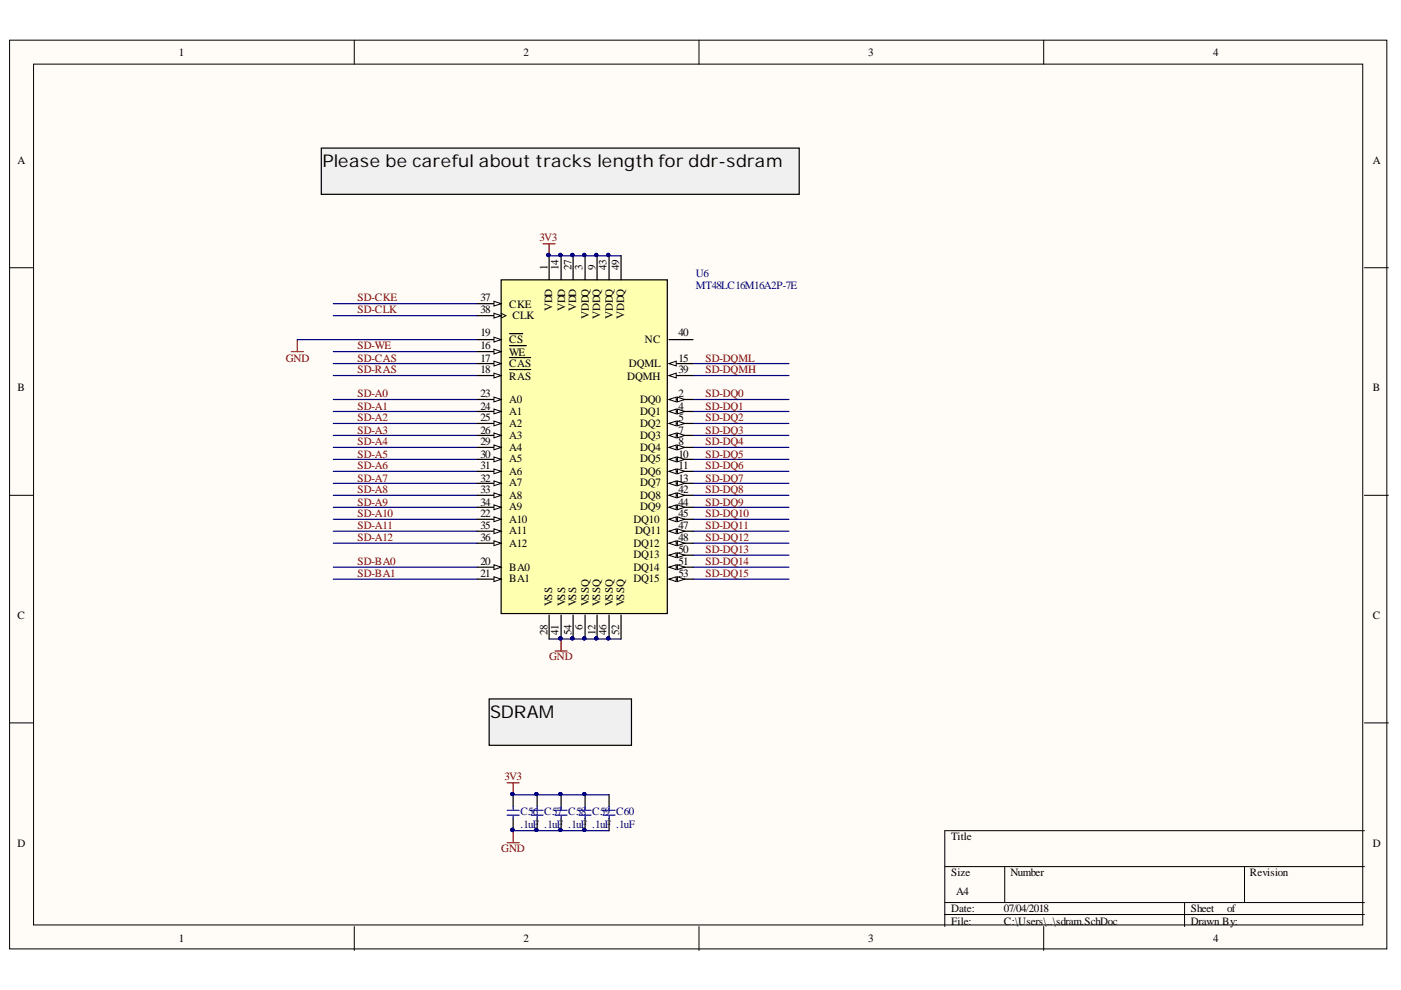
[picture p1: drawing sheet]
<svg xmlns="http://www.w3.org/2000/svg" width="297mm" height="210mm" viewBox="0 0 297 210" stroke-linecap="round" stroke-linejoin="round" font-family="sans-serif">
<defs><g id="words">
<g font-size="3.7">
<text x="68.4" y="35.5">Please be careful about tracks length for ddr-sdram</text>
<text x="103.9" y="152.2">SDRAM</text>
</g>
<g font-size="2.4">
<text x="37.9" y="11.8">1</text>
<text x="111" y="11.8">2</text>
<text x="184.1" y="11.8">3</text>
<text x="257.2" y="11.8">4</text>
<text x="3.7" y="34.8">A</text>
<text x="291" y="34.8">A</text>
<text x="101.9" y="63.9">37</text>
<text x="108" y="65.3">CKE</text>
<text x="101.9" y="71.3">19</text>
<text x="101.9" y="66.3">38</text>
<text x="108.6" y="67.6">CLK</text>
<text x="143.8" y="71.3">40</text>
<text x="101.9" y="74">16</text>
<text x="101.9" y="76.8">17</text>
<text x="108" y="75.4">WE</text>
<text x="108" y="77.8">CAS</text>
<text x="108" y="72.7">CS</text>
<text x="133.3" y="77.8">DQML</text>
<text x="136.7" y="72.7">NC</text>
<text x="143.8" y="76.8">15</text>
<text x="3.7" y="82.8">B</text>
<text x="101.9" y="79.1">18</text>
<text x="108" y="80.5">RAS</text>
<text x="133" y="80.5">DQMH</text>
<text x="143.8" y="79.1">39</text>
<text x="291" y="82.8">B</text>
<text x="101.9" y="84.2">23</text>
<text x="101.9" y="86.9">24</text>
<text x="101.9" y="89.3">25</text>
<text x="108" y="85.5">A0</text>
<text x="108" y="87.9">A1</text>
<text x="135.7" y="85.5">DQ0</text>
<text x="135.7" y="87.9">DQ1</text>
<text x="143.8" y="84.2">2</text>
<text x="143.8" y="86.9">4</text>
<text x="143.8" y="89.3">5</text>
<text x="101.9" y="92">26</text>
<text x="101.9" y="94.3">29</text>
<text x="108" y="90.6">A2</text>
<text x="108" y="93">A3</text>
<text x="108" y="95.7">A4</text>
<text x="135.7" y="90.6">DQ2</text>
<text x="135.7" y="93">DQ3</text>
<text x="135.7" y="95.7">DQ4</text>
<text x="143.8" y="92">7</text>
<text x="143.8" y="94.3">8</text>
<text x="101.9" y="97">30</text>
<text x="101.9" y="99.4">31</text>
<text x="108" y="98.1">A5</text>
<text x="108" y="100.8">A6</text>
<text x="135.7" y="98.1">DQ5</text>
<text x="135.7" y="100.8">DQ6</text>
<text x="143.8" y="97">10</text>
<text x="143.8" y="99.4">11</text>
<text x="101.9" y="102.1">32</text>
<text x="101.9" y="104.5">33</text>
<text x="101.9" y="107.2">34</text>
<text x="108" y="103.1">A7</text>
<text x="108" y="105.8">A8</text>
<text x="135.7" y="103.1">DQ7</text>
<text x="135.7" y="105.8">DQ8</text>
<text x="143.8" y="102.1">13</text>
<text x="143.8" y="104.5">42</text>
<text x="143.8" y="107.2">44</text>
<text x="101.9" y="109.6">22</text>
<text x="101.9" y="112.3">35</text>
<text x="108" y="110.9">A10</text>
<text x="108" y="108.2">A9</text>
<text x="108" y="113.3">A11</text>
<text x="134.3" y="110.9">DQ10</text>
<text x="134.7" y="113.3">DQ11</text>
<text x="135.7" y="108.2">DQ9</text>
<text x="143.8" y="109.6">45</text>
<text x="143.8" y="112.3">47</text>
<text x="101.9" y="119.7">20</text>
<text x="101.9" y="114.6">36</text>
<text x="108" y="116">A12</text>
<text x="134.3" y="116">DQ12</text>
<text x="134.3" y="118.3">DQ13</text>
<text x="143.8" y="114.6">48</text>
<text x="143.8" y="117.3">50</text>
<text x="143.8" y="119.7">51</text>
<text x="101.9" y="122.4">21</text>
<text x="108" y="121">BA0</text>
<text x="108" y="123.4">BA1</text>
<text x="134.3" y="121">DQ14</text>
<text x="134.3" y="123.4">DQ15</text>
<text x="143.8" y="122.4">53</text>
<text x="3.7" y="131.2">C</text>
<text x="291" y="131.2">C</text>
<text x="3.7" y="179.5">D</text>
<text x="201.7" y="178.2">Title</text>
<text x="291" y="179.5">D</text>
<text x="201.7" y="185.6">Size</text>
<text x="214.2" y="185.6">Number</text>
<text x="265" y="185.6">Revision</text>
<text x="202.7" y="189.7">A4</text>
<text x="201.7" y="193.4">Date:</text>
<text x="201.7" y="196.1">File:</text>
<text x="212.9" y="193.4">07/04/2018</text>
<text x="212.9" y="196.1">C:\Users\..\sdram.SchDoc</text>
<text x="252.5" y="193.4">Sheet</text>
<text x="252.5" y="196.1">Drawn By:</text>
<text x="260.2" y="193.4">of</text>
<text x="37.9" y="199.8">1</text>
<text x="111" y="199.8">2</text>
<text x="184.1" y="199.8">3</text>
<text x="257.2" y="199.8">4</text>
</g>
<g font-size="2.4" fill="#800000">
<text x="114.4" y="51.1">3V3</text>
<text x="75.8" y="63.9">SD-CKE</text>
<text x="75.8" y="66.3">SD-CLK</text>
<text x="60.6" y="76.8">GND</text>
<text x="75.8" y="74">SD-WE</text>
<text x="75.8" y="76.8">SD-CAS</text>
<text x="149.6" y="76.8">SD-DQML</text>
<text x="75.8" y="79.1">SD-RAS</text>
<text x="149.6" y="79.1">SD-DQMH</text>
<text x="75.8" y="84.2">SD-A0</text>
<text x="75.8" y="86.9">SD-A1</text>
<text x="75.8" y="89.3">SD-A2</text>
<text x="149.6" y="84.2">SD-DQ0</text>
<text x="149.6" y="86.9">SD-DQ1</text>
<text x="149.6" y="89.3">SD-DQ2</text>
<text x="75.8" y="94.3">SD-A4</text>
<text x="75.8" y="92">SD-A3</text>
<text x="149.6" y="92">SD-DQ3</text>
<text x="149.6" y="94.3">SD-DQ4</text>
<text x="75.8" y="97">SD-A5</text>
<text x="75.8" y="99.4">SD-A6</text>
<text x="149.6" y="97">SD-DQ5</text>
<text x="149.6" y="99.4">SD-DQ6</text>
<text x="75.8" y="102.1">SD-A7</text>
<text x="75.8" y="104.5">SD-A8</text>
<text x="75.8" y="107.2">SD-A9</text>
<text x="149.6" y="104.5">SD-DQ8</text>
<text x="149.6" y="107.2">SD-DQ9</text>
<text x="149.6" y="102.1">SD-DQ7</text>
<text x="75.8" y="112.3">SD-A11</text>
<text x="75.8" y="109.6">SD-A10</text>
<text x="149.6" y="109.6">SD-DQ10</text>
<text x="149.6" y="112.3">SD-DQ11</text>
<text x="75.8" y="114.6">SD-A12</text>
<text x="75.8" y="119.7">SD-BA0</text>
<text x="149.6" y="114.6">SD-DQ12</text>
<text x="149.6" y="117.3">SD-DQ13</text>
<text x="149.6" y="119.7">SD-DQ14</text>
<text x="75.8" y="122.4">SD-BA1</text>
<text x="149.6" y="122.4">SD-DQ15</text>
<text x="116.4" y="140">GND</text>
<text x="106.9" y="165.3">3V3</text>
<text x="106.3" y="180.6">GND</text>
</g>
<g font-size="2.4" fill="#000080">
<text x="147.5" y="58.8">U6</text>
<text x="147.5" y="61.2">MT48LC16M16A2P-7E</text>
<text x="110.3" y="172.8">C56 C57 C58 C59 C60</text>
<text x="110.3" y="175.5">.1uF</text>
<text x="115.4" y="175.5">.1uF</text>
<text x="120.5" y="175.5">.1uF</text>
<text x="125.5" y="175.5">.1uF</text>
<text x="130.6" y="175.5">.1uF</text>
</g>
<g font-size="2.3">
<text x="116.1" y="57.1" transform="rotate(-90 116.1 57.1)">1</text>
<text x="118.4" y="57.1" transform="rotate(-90 118.4 57.1)">14</text>
<text x="121.2" y="57.1" transform="rotate(-90 121.2 57.1)">27</text>
<text x="123.5" y="57.1" transform="rotate(-90 123.5 57.1)">3</text>
<text x="126.2" y="57.1" transform="rotate(-90 126.2 57.1)">9</text>
<text x="128.6" y="57.1" transform="rotate(-90 128.6 57.1)">43</text>
<text x="131.3" y="57.1" transform="rotate(-90 131.3 57.1)">49</text>
<text x="117.1" y="65.9" transform="rotate(-90 117.1 65.9)">VDD</text>
<text x="119.8" y="65.9" transform="rotate(-90 119.8 65.9)">VDD</text>
<text x="122.2" y="65.9" transform="rotate(-90 122.2 65.9)">VDD</text>
<text x="124.9" y="67.6" transform="rotate(-90 124.9 67.6)">VDDQ</text>
<text x="127.2" y="67.6" transform="rotate(-90 127.2 67.6)">VDDQ</text>
<text x="129.9" y="67.6" transform="rotate(-90 129.9 67.6)">VDDQ</text>
<text x="132.3" y="67.6" transform="rotate(-90 132.3 67.6)">VDDQ</text>
<text x="117.1" y="128.5" transform="rotate(-90 117.1 128.5)">VSS</text>
<text x="119.8" y="128.5" transform="rotate(-90 119.8 128.5)">VSS</text>
<text x="122.2" y="128.5" transform="rotate(-90 122.2 128.5)">VSS</text>
<text x="124.9" y="128.5" transform="rotate(-90 124.9 128.5)">VSSQ</text>
<text x="127.2" y="128.5" transform="rotate(-90 127.2 128.5)">VSSQ</text>
<text x="129.9" y="128.5" transform="rotate(-90 129.9 128.5)">VSSQ</text>
<text x="132.3" y="128.5" transform="rotate(-90 132.3 128.5)">VSSQ</text>
<text x="116.1" y="134.6" transform="rotate(-90 116.1 134.6)">28</text>
<text x="118.4" y="134.6" transform="rotate(-90 118.4 134.6)">41</text>
<text x="121.2" y="134.6" transform="rotate(-90 121.2 134.6)">54</text>
<text x="123.5" y="133.6" transform="rotate(-90 123.5 133.6)">6</text>
<text x="126.2" y="134.6" transform="rotate(-90 126.2 134.6)">12</text>
<text x="128.6" y="134.6" transform="rotate(-90 128.6 134.6)">46</text>
<text x="131.3" y="134.6" transform="rotate(-90 131.3 134.6)">52</text>
</g>
</g></defs>
<g fill="#fffcf8" stroke="#000" stroke-width=".21">
<path d="M2 8.5h292v192.7h-292z"/>
<path d="M7.1 13.6h281.8v182.5h-281.8z"/>
</g>
<g fill="none" stroke="#000" stroke-width=".21">
<path d="M75.1 8.5v5.1M148.2 8.5v5.1M221.3 8.5v5.1M2 56.8h5.1M289.3 56.8h5.1M2 105h5.1M289.3 105h5.1M2 153.3h5.1M289.3 153.3h5.1M289.3 176.1h-89v20.3M75.1 196.4v5.1M148.2 196.4v5.1"/>
<path d="M200.3 183.7h89M200.3 191.4h89M200.3 193.9h89M213 183.7v7.7M221.3 196.4v5.1M251.2 191.4v5M263.9 183.7v7.7"/>
</g>
<path d="M108.8 168.5v2.5M108.8 173.6v2.5M113.9 168.5v2.5M113.9 173.6v2.5M119 168.5v2.5M119 173.6v2.5M124 168.5v2.5M124 173.6v2.5M129.1 168.5v2.5M129.1 173.6v2.5" fill="none" stroke="#000" stroke-width=".26"/>
<g fill="#000080" stroke="#000080" stroke-width=".21">
<circle cx="108.6" cy="168.4" r=".34"/>
<circle cx="108.6" cy="176" r=".34"/>
<circle cx="113.7" cy="168.4" r=".33"/>
<circle cx="113.7" cy="176" r=".34"/>
<circle cx="118.8" cy="168.4" r=".34"/>
<circle cx="118.8" cy="176" r=".34"/>
<circle cx="123.9" cy="168.4" r=".33"/>
<circle cx="123.9" cy="176" r=".34"/>
<circle cx="116.3" cy="54.1" r=".34"/>
<circle cx="118.8" cy="54.1" r=".34"/>
<circle cx="121.3" cy="54.1" r=".34"/>
<circle cx="123.9" cy="54.1" r=".34"/>
<circle cx="126.4" cy="54.1" r=".34"/>
<circle cx="128.9" cy="54.1" r=".34"/>
<circle cx="118.8" cy="135.3" r=".34"/>
<circle cx="121.3" cy="135.3" r=".34"/>
<circle cx="123.9" cy="135.3" r=".33"/>
<circle cx="126.4" cy="135.3" r=".33"/>
<circle cx="129" cy="135.3" r=".33"/>
</g>
<g fill="none" stroke="#00f" stroke-width=".26">
<path d="M107.5 172.8h2.6M107.5 171.8h2.6M108.8 171v.8M108.8 172.8v.8M112.6 172.8h2.6M112.6 171.8h2.6M113.9 171v.8M113.9 172.8v.8M117.7 172.8h2.5M117.7 171.8h2.5M119 171v.8M119 172.8v.8"/>
<path d="M122.8 172.8h2.5M122.8 171.8h2.5M124 171v.8M124 172.8v.8M127.9 172.8h2.5M127.9 171.8h2.5M129.1 171v.8M129.1 172.8v.8"/>
</g>
<path d="M115.2 51.7h2.5M116.4 51.7v2.5M117.7 138h2.5M119 135.5v2.5M107.5 166h2.6M107.5 178.7h2.6M108.8 166v2.5M108.8 176.1v2.6" fill="none" stroke="#800000" stroke-width=".26"/>
<path d="M116.4 54.2h15.3M116.4 135.5h15.3M108.8 168.5h20.3M108.8 176.1h20.3" fill="none" stroke="#000080" stroke-width=".26"/>
<path d="M103.7 148.2h30.2v9.8h-30.2z" fill="#f0f0f0" stroke="#000" stroke-width=".26"/>
<g fill="none" stroke="#000080" stroke-width=".26">
<path d="M63 72h38.2M70.7 64.4h30.5M70.7 66.9h30.5M70.7 74.5h30.5M70.7 77.1h30.5M70.7 79.6h30.5M146.9 77.1h20.4M146.9 79.6h20.4M70.7 84.7h30.5M70.7 87.2h30.5M70.7 89.8h30.5M70.7 92.3h30.5"/>
<path d="M70.7 94.9h30.5M70.7 97.4h30.5M70.7 99.9h30.5M146.9 84.7h20.4M146.9 87.2h20.4M146.9 89.8h20.4M146.9 92.3h20.4M146.9 94.9h20.4M146.9 97.4h20.4M146.9 99.9h20.4M70.7 102.5h30.5M70.7 105h30.5"/>
<path d="M70.7 107.6h30.5M70.7 110.1h30.5M70.7 112.6h30.5M70.7 115.2h30.5M146.9 102.5h20.4M146.9 105h20.4M146.9 107.6h20.4M146.9 110.1h20.4M146.9 112.6h20.4M146.9 115.2h20.4M146.9 117.7h20.4M70.7 120.3h30.5"/>
<path d="M70.7 122.8h30.5M146.9 120.3h20.4M146.9 122.8h20.4"/>
</g>
<path d="M61.8 74.5h2.5M63 72v2.5" fill="none" stroke="#800000" stroke-width=".26"/>
<path d="M106.3 59.3h35.2v70.8h-35.2z" fill="#ffffb0" stroke="#000" stroke-width=".26"/>
<path d="M116.4 54.2v5.1M141.8 84.7h5.1" fill="none" stroke="#000" stroke-width=".26"/>
<circle cx="116.3" cy="54.1" r=".34" fill="#000080" stroke="#000080" stroke-width=".21"/>
<path d="M141.8 84.7l1.6-.5v1z" fill="#fffcf8"/>
<path d="M141.8 84.7l1.6-.5v1z" fill="none" stroke="#000" stroke-width=".21"/>
<path d="M143.6 84.2l1.5 .5-1.5 .5z" fill="#fffcf8"/>
<path d="M143.6 84.2l1.5 .5-1.5 .5z" fill="none" stroke="#000" stroke-width=".21"/>
<path d="M124 54.2v5.1M141.8 87.2h5.1" fill="none" stroke="#000" stroke-width=".26"/>
<circle cx="123.9" cy="54.1" r=".34" fill="#000080" stroke="#000080" stroke-width=".21"/>
<path d="M141.8 87.2l1.6-.5v1.1z" fill="#fffcf8"/>
<path d="M141.8 87.2l1.6-.5v1.1z" fill="none" stroke="#000" stroke-width=".21"/>
<path d="M143.6 86.7l1.5 .5-1.5 .6z" fill="#fffcf8"/>
<path d="M143.6 86.7l1.5 .5-1.5 .6z" fill="none" stroke="#000" stroke-width=".21"/>
<path d="M141.8 89.8h5.1" fill="none" stroke="#000" stroke-width=".26"/>
<path d="M141.8 89.8l1.6-.5v1z" fill="#fffcf8"/>
<path d="M141.8 89.8l1.6-.5v1z" fill="none" stroke="#000" stroke-width=".21"/>
<path d="M143.6 89.3l1.5 .5-1.5 .5z" fill="#fffcf8"/>
<path d="M143.6 89.3l1.5 .5-1.5 .5z" fill="none" stroke="#000" stroke-width=".21"/>
<path d="M141.8 92.3h5.1M124 130.4v5.1" fill="none" stroke="#000" stroke-width=".26"/>
<circle cx="123.9" cy="135.3" r=".33" fill="#000080" stroke="#000080" stroke-width=".21"/>
<path d="M141.8 92.3l1.6-.5v1z" fill="#fffcf8"/>
<path d="M141.8 92.3l1.6-.5v1z" fill="none" stroke="#000" stroke-width=".21"/>
<path d="M143.6 91.8l1.5 .5-1.5 .5z" fill="#fffcf8"/>
<path d="M143.6 91.8l1.5 .5-1.5 .5z" fill="none" stroke="#000" stroke-width=".21"/>
<path d="M141.8 94.9h5.1" fill="none" stroke="#000" stroke-width=".26"/>
<path d="M141.8 94.9l1.6-.5v1z" fill="#fffcf8"/>
<path d="M141.8 94.9l1.6-.5v1z" fill="none" stroke="#000" stroke-width=".21"/>
<path d="M143.6 94.4l1.5 .5-1.5 .5z" fill="#fffcf8"/>
<path d="M143.6 94.4l1.5 .5-1.5 .5z" fill="none" stroke="#000" stroke-width=".21"/>
<path d="M126.6 54.2v5.1M141.8 97.4h5.1" fill="none" stroke="#000" stroke-width=".26"/>
<circle cx="126.4" cy="54.1" r=".34" fill="#000080" stroke="#000080" stroke-width=".21"/>
<path d="M141.8 97.4l1.6-.5v1z" fill="#fffcf8"/>
<path d="M141.8 97.4l1.6-.5v1z" fill="none" stroke="#000" stroke-width=".21"/>
<path d="M143.6 96.9l1.5 .5-1.5 .5z" fill="#fffcf8"/>
<path d="M143.6 96.9l1.5 .5-1.5 .5z" fill="none" stroke="#000" stroke-width=".21"/>
<path d="M141.8 99.9h5.1" fill="none" stroke="#000" stroke-width=".26"/>
<path d="M141.8 99.9l1.6-.5v1z" fill="#fffcf8"/>
<path d="M141.8 99.9l1.6-.5v1z" fill="none" stroke="#000" stroke-width=".21"/>
<path d="M143.6 99.4l1.5 .5-1.5 .5z" fill="#fffcf8"/>
<path d="M143.6 99.4l1.5 .5-1.5 .5z" fill="none" stroke="#000" stroke-width=".21"/>
<path d="M141.8 102.5h5.1M126.6 130.4v5.1" fill="none" stroke="#000" stroke-width=".26"/>
<circle cx="126.4" cy="135.3" r=".33" fill="#000080" stroke="#000080" stroke-width=".21"/>
<path d="M141.8 102.5l1.6-.5v1z" fill="#fffcf8"/>
<path d="M141.8 102.5l1.6-.5v1z" fill="none" stroke="#000" stroke-width=".21"/>
<path d="M143.6 102l1.5 .5-1.5 .5z" fill="#fffcf8"/>
<path d="M143.6 102l1.5 .5-1.5 .5z" fill="none" stroke="#000" stroke-width=".21"/>
<path d="M119 54.2v5.1M141.8 77.1h5.1" fill="none" stroke="#000" stroke-width=".26"/>
<circle cx="118.8" cy="54.1" r=".34" fill="#000080" stroke="#000080" stroke-width=".21"/>
<path d="M141.8 77.1l1.6-.5v1z" fill="#fffcf8"/>
<path d="M141.8 77.1l1.6-.5v1z" fill="none" stroke="#000" stroke-width=".21"/>
<path d="M101.2 74.5h5.1" fill="none" stroke="#000" stroke-width=".26"/>
<path d="M104.7 74l1.6 .5-1.6 .6z" fill="#fffcf8"/>
<path d="M104.7 74l1.6 .5-1.6 .6z" fill="none" stroke="#000" stroke-width=".21"/>
<path d="M101.2 77.1h5.1M108 73.3h3.6" fill="none" stroke="#000" stroke-width=".26"/>
<path d="M104.7 76.6l1.6 .5-1.6 .5z" fill="#fffcf8"/>
<path d="M104.7 76.6l1.6 .5-1.6 .5z" fill="none" stroke="#000" stroke-width=".21"/>
<path d="M101.2 79.6h5.1M108 75.8h4.5" fill="none" stroke="#000" stroke-width=".26"/>
<path d="M104.7 79.1l1.6 .5-1.6 .5z" fill="#fffcf8"/>
<path d="M104.7 79.1l1.6 .5-1.6 .5z" fill="none" stroke="#000" stroke-width=".21"/>
<path d="M101.2 72h5.1M108 78.4h4.5" fill="none" stroke="#000" stroke-width=".26"/>
<path d="M104.7 71.5l1.6 .5-1.6 .5z" fill="#fffcf8"/>
<path d="M104.7 71.5l1.6 .5-1.6 .5z" fill="none" stroke="#000" stroke-width=".21"/>
<path d="M108 70.7h2.8M101.2 120.3h5.1" fill="none" stroke="#000" stroke-width=".26"/>
<path d="M104.7 119.7l1.6 .6-1.6 .5z" fill="#fffcf8"/>
<path d="M104.7 119.7l1.6 .6-1.6 .5z" fill="none" stroke="#000" stroke-width=".21"/>
<path d="M101.2 122.8h5.1" fill="none" stroke="#000" stroke-width=".26"/>
<path d="M104.7 122.3l1.6 .5-1.6 .5z" fill="#fffcf8"/>
<path d="M104.7 122.3l1.6 .5-1.6 .5z" fill="none" stroke="#000" stroke-width=".21"/>
<path d="M101.2 110.1h5.1" fill="none" stroke="#000" stroke-width=".26"/>
<path d="M104.7 109.6l1.6 .5-1.6 .5z" fill="#fffcf8"/>
<path d="M104.7 109.6l1.6 .5-1.6 .5z" fill="none" stroke="#000" stroke-width=".21"/>
<path d="M101.2 84.7h5.1" fill="none" stroke="#000" stroke-width=".26"/>
<path d="M104.7 84.2l1.6 .5-1.6 .5z" fill="#fffcf8"/>
<path d="M104.7 84.2l1.6 .5-1.6 .5z" fill="none" stroke="#000" stroke-width=".21"/>
<path d="M101.2 87.2h5.1" fill="none" stroke="#000" stroke-width=".26"/>
<path d="M104.7 86.7l1.6 .5-1.6 .6z" fill="#fffcf8"/>
<path d="M104.7 86.7l1.6 .5-1.6 .6z" fill="none" stroke="#000" stroke-width=".21"/>
<path d="M101.2 89.8h5.1" fill="none" stroke="#000" stroke-width=".26"/>
<path d="M104.7 89.3l1.6 .5-1.6 .5z" fill="#fffcf8"/>
<path d="M104.7 89.3l1.6 .5-1.6 .5z" fill="none" stroke="#000" stroke-width=".21"/>
<path d="M101.2 92.3h5.1" fill="none" stroke="#000" stroke-width=".26"/>
<path d="M104.7 91.8l1.6 .5-1.6 .5z" fill="#fffcf8"/>
<path d="M104.7 91.8l1.6 .5-1.6 .5z" fill="none" stroke="#000" stroke-width=".21"/>
<path d="M121.5 54.2v5.1M101.2 94.9h5.1M116.4 130.4v5.1" fill="none" stroke="#000" stroke-width=".26"/>
<circle cx="121.3" cy="54.1" r=".34" fill="#000080" stroke="#000080" stroke-width=".21"/>
<path d="M104.7 94.4l1.6 .5-1.6 .5z" fill="#fffcf8"/>
<path d="M104.7 94.4l1.6 .5-1.6 .5z" fill="none" stroke="#000" stroke-width=".21"/>
<path d="M101.2 97.4h5.1" fill="none" stroke="#000" stroke-width=".26"/>
<path d="M104.7 96.9l1.6 .5-1.6 .5z" fill="#fffcf8"/>
<path d="M104.7 96.9l1.6 .5-1.6 .5z" fill="none" stroke="#000" stroke-width=".21"/>
<path d="M101.2 99.9h5.1" fill="none" stroke="#000" stroke-width=".26"/>
<path d="M104.7 99.4l1.6 .5-1.6 .5z" fill="#fffcf8"/>
<path d="M104.7 99.4l1.6 .5-1.6 .5z" fill="none" stroke="#000" stroke-width=".21"/>
<path d="M101.2 102.5h5.1" fill="none" stroke="#000" stroke-width=".26"/>
<path d="M104.7 102l1.6 .5-1.6 .5z" fill="#fffcf8"/>
<path d="M104.7 102l1.6 .5-1.6 .5z" fill="none" stroke="#000" stroke-width=".21"/>
<path d="M101.2 105h5.1" fill="none" stroke="#000" stroke-width=".26"/>
<path d="M104.7 104.5l1.6 .5-1.6 .5z" fill="#fffcf8"/>
<path d="M104.7 104.5l1.6 .5-1.6 .5z" fill="none" stroke="#000" stroke-width=".21"/>
<path d="M101.2 107.6h5.1" fill="none" stroke="#000" stroke-width=".26"/>
<path d="M104.7 107.1l1.6 .5-1.6 .5z" fill="#fffcf8"/>
<path d="M104.7 107.1l1.6 .5-1.6 .5z" fill="none" stroke="#000" stroke-width=".21"/>
<path d="M101.2 112.6h5.1" fill="none" stroke="#000" stroke-width=".26"/>
<path d="M104.7 112.1l1.6 .5-1.6 .5z" fill="#fffcf8"/>
<path d="M104.7 112.1l1.6 .5-1.6 .5z" fill="none" stroke="#000" stroke-width=".21"/>
<path d="M101.2 115.2h5.1" fill="none" stroke="#000" stroke-width=".26"/>
<path d="M104.7 114.7l1.6 .5-1.6 .5z" fill="#fffcf8"/>
<path d="M104.7 114.7l1.6 .5-1.6 .5z" fill="none" stroke="#000" stroke-width=".21"/>
<path d="M101.2 64.4h5.1" fill="none" stroke="#000" stroke-width=".26"/>
<path d="M104.7 63.9l1.6 .5-1.6 .5z" fill="#fffcf8"/>
<path d="M104.7 63.9l1.6 .5-1.6 .5zM106.3 66.4l1 .5-1 .5" fill="none" stroke="#000" stroke-width=".21"/>
<path d="M101.2 66.9h5.1" fill="none" stroke="#000" stroke-width=".26"/>
<path d="M104.7 66.4l1.6 .5-1.6 .5z" fill="#fffcf8"/>
<path d="M104.7 66.4l1.6 .5-1.6 .5z" fill="none" stroke="#000" stroke-width=".21"/>
<path d="M141.8 79.6h5.1" fill="none" stroke="#000" stroke-width=".26"/>
<path d="M141.8 79.6l1.6-.5v1z" fill="#fffcf8"/>
<path d="M141.8 79.6l1.6-.5v1z" fill="none" stroke="#000" stroke-width=".21"/>
<path d="M141.8 72h5.1M141.8 105h5.1M119 130.4v5.1" fill="none" stroke="#000" stroke-width=".26"/>
<circle cx="118.8" cy="135.3" r=".34" fill="#000080" stroke="#000080" stroke-width=".21"/>
<path d="M141.8 105l1.6-.5v1z" fill="#fffcf8"/>
<path d="M141.8 105l1.6-.5v1z" fill="none" stroke="#000" stroke-width=".21"/>
<path d="M143.6 104.5l1.5 .5-1.5 .5z" fill="#fffcf8"/>
<path d="M143.6 104.5l1.5 .5-1.5 .5z" fill="none" stroke="#000" stroke-width=".21"/>
<path d="M129.1 54.2v5.1M141.8 107.6h5.1" fill="none" stroke="#000" stroke-width=".26"/>
<circle cx="128.9" cy="54.1" r=".34" fill="#000080" stroke="#000080" stroke-width=".21"/>
<path d="M141.8 107.6l1.6-.5v1z" fill="#fffcf8"/>
<path d="M141.8 107.6l1.6-.5v1z" fill="none" stroke="#000" stroke-width=".21"/>
<path d="M143.6 107.1l1.5 .5-1.5 .5z" fill="#fffcf8"/>
<path d="M143.6 107.1l1.5 .5-1.5 .5z" fill="none" stroke="#000" stroke-width=".21"/>
<path d="M141.8 110.1h5.1" fill="none" stroke="#000" stroke-width=".26"/>
<path d="M141.8 110.1l1.6-.5v1z" fill="#fffcf8"/>
<path d="M141.8 110.1l1.6-.5v1z" fill="none" stroke="#000" stroke-width=".21"/>
<path d="M143.6 109.6l1.5 .5-1.5 .5z" fill="#fffcf8"/>
<path d="M143.6 109.6l1.5 .5-1.5 .5z" fill="none" stroke="#000" stroke-width=".21"/>
<path d="M141.8 112.6h5.1M129.1 130.4v5.1" fill="none" stroke="#000" stroke-width=".26"/>
<circle cx="129" cy="135.3" r=".33" fill="#000080" stroke="#000080" stroke-width=".21"/>
<path d="M141.8 112.6l1.6-.5v1z" fill="#fffcf8"/>
<path d="M141.8 112.6l1.6-.5v1z" fill="none" stroke="#000" stroke-width=".21"/>
<path d="M143.6 112.1l1.5 .5-1.5 .5z" fill="#fffcf8"/>
<path d="M143.6 112.1l1.5 .5-1.5 .5z" fill="none" stroke="#000" stroke-width=".21"/>
<path d="M141.8 115.2h5.1" fill="none" stroke="#000" stroke-width=".26"/>
<path d="M141.8 115.2l1.6-.5v1z" fill="#fffcf8"/>
<path d="M141.8 115.2l1.6-.5v1z" fill="none" stroke="#000" stroke-width=".21"/>
<path d="M143.6 114.7l1.5 .5-1.5 .5z" fill="#fffcf8"/>
<path d="M143.6 114.7l1.5 .5-1.5 .5z" fill="none" stroke="#000" stroke-width=".21"/>
<path d="M131.7 54.2v5.1M141.8 117.7h5.1" fill="none" stroke="#000" stroke-width=".26"/>
<path d="M141.8 117.7l1.6-.5v1z" fill="#fffcf8"/>
<path d="M141.8 117.7l1.6-.5v1z" fill="none" stroke="#000" stroke-width=".21"/>
<path d="M143.6 117.2l1.5 .5-1.5 .5z" fill="#fffcf8"/>
<path d="M143.6 117.2l1.5 .5-1.5 .5z" fill="none" stroke="#000" stroke-width=".21"/>
<path d="M141.8 120.3h5.1" fill="none" stroke="#000" stroke-width=".26"/>
<path d="M141.8 120.3l1.6-.6v1.1z" fill="#fffcf8"/>
<path d="M141.8 120.3l1.6-.6v1.1z" fill="none" stroke="#000" stroke-width=".21"/>
<path d="M143.6 119.7l1.5 .6-1.5 .5z" fill="#fffcf8"/>
<path d="M143.6 119.7l1.5 .6-1.5 .5z" fill="none" stroke="#000" stroke-width=".21"/>
<path d="M131.7 130.4v5.1M141.8 122.8h5.1" fill="none" stroke="#000" stroke-width=".26"/>
<path d="M141.8 122.8l1.6-.5v1z" fill="#fffcf8"/>
<path d="M141.8 122.8l1.6-.5v1z" fill="none" stroke="#000" stroke-width=".21"/>
<path d="M143.6 122.3l1.5 .5-1.5 .5z" fill="#fffcf8"/>
<path d="M143.6 122.3l1.5 .5-1.5 .5z" fill="none" stroke="#000" stroke-width=".21"/>
<path d="M121.5 130.4v5.1" fill="none" stroke="#000" stroke-width=".26"/>
<g fill="#000080" stroke="#000080" stroke-width=".21">
<circle cx="121.3" cy="135.3" r=".34"/>
<circle cx="116.3" cy="54.1" r=".34"/>
<circle cx="123.9" cy="54.1" r=".34"/>
<circle cx="123.9" cy="135.3" r=".33"/>
<circle cx="126.4" cy="54.1" r=".34"/>
<circle cx="126.4" cy="135.3" r=".33"/>
<circle cx="118.8" cy="54.1" r=".34"/>
<circle cx="121.3" cy="54.1" r=".34"/>
<circle cx="118.8" cy="135.3" r=".34"/>
<circle cx="128.9" cy="54.1" r=".34"/>
<circle cx="129" cy="135.3" r=".33"/>
</g>
<path d="M68.1 31.4h101.4v9.8h-101.4z" fill="#f0f0f0" stroke="#000" stroke-width=".26"/>
<use href="#words"/>
</svg>
